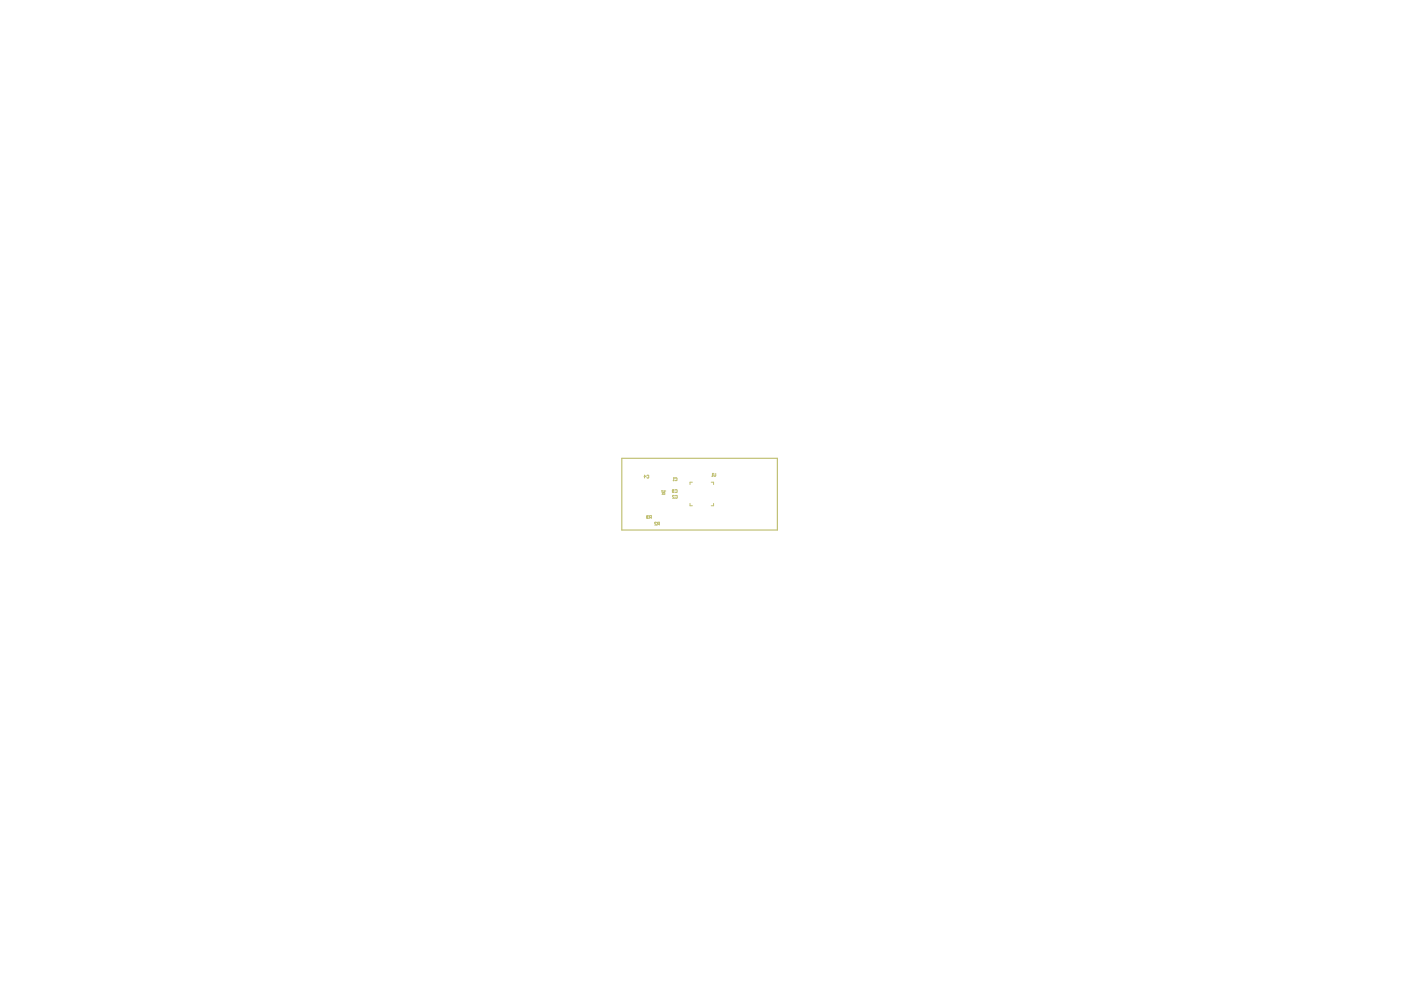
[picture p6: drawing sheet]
<svg xmlns="http://www.w3.org/2000/svg" width="297mm" height="210mm" viewBox="0 0 297 210" stroke-linecap="round" stroke-linejoin="round" font-family="sans-serif">
<g fill="none" stroke="#c0c073" stroke-width=".21">
<path d="M136.5 101.1h.4l-.3-.3v.6M137.1 109.5h.1M137.1 109.5l.1 .1M137.1 100.9h.4l-.1 .5-.3-.1M137.2 109.6v.3l.3-.1M137.2 109.6h.1M137.5 109.4l-.3-.1-.1 .2M137.9 109.7l-.2 .2M138.1 109.7l-.4-.1 .1-.3h.3v.6M139.2 110.8h-.4l.4 .5h-.4M139.6 111.1l-.2 .2M139.8 111.1h-.3l-.1-.3 .4-.1v.6"/>
<path d="M140.3 104.8h.6v-.3l-.3-.1-.1 .4M140.3 104.4l.2 .2M140.3 104v.2M140.3 104.1h.6M140.9 104.1h.1M140.9 104.1l-.1 .1M142.6 104h.1M142.6 104l.1 .1M142.7 104.1v.3l.3-.1M142.7 104.1h.1M142.7 101.9h.2M142.8 101.3h.1"/>
<path d="M142.8 101.3v.6M142.8 101.3l.1 .1M143 103.9l-.3-.1-.1 .2M143 105.1h-.4l.4 .5h-.4M143.1 101.4h.4v.4h-.4M143.2 103.9h.4l-.1 .5-.3-.1M143.2 105.1h.4v.4h-.4M146.3 106.7v.5h.5M146.8 102.2h-.5v.5M150.8 102.2h.5v.5M151 101h.2M151.1 100.4h.1"/>
<path d="M151.1 100.4v.6M151.1 100.4l.1 .1M151.3 106.7v.5h-.5M151.4 100.4l.1 .6 .3-.1v-.5"/>
</g>
<path d="M131.8 97.2h33v15.2h-33z" fill="none" stroke="#c0c073" stroke-width=".25"/>
</svg>
